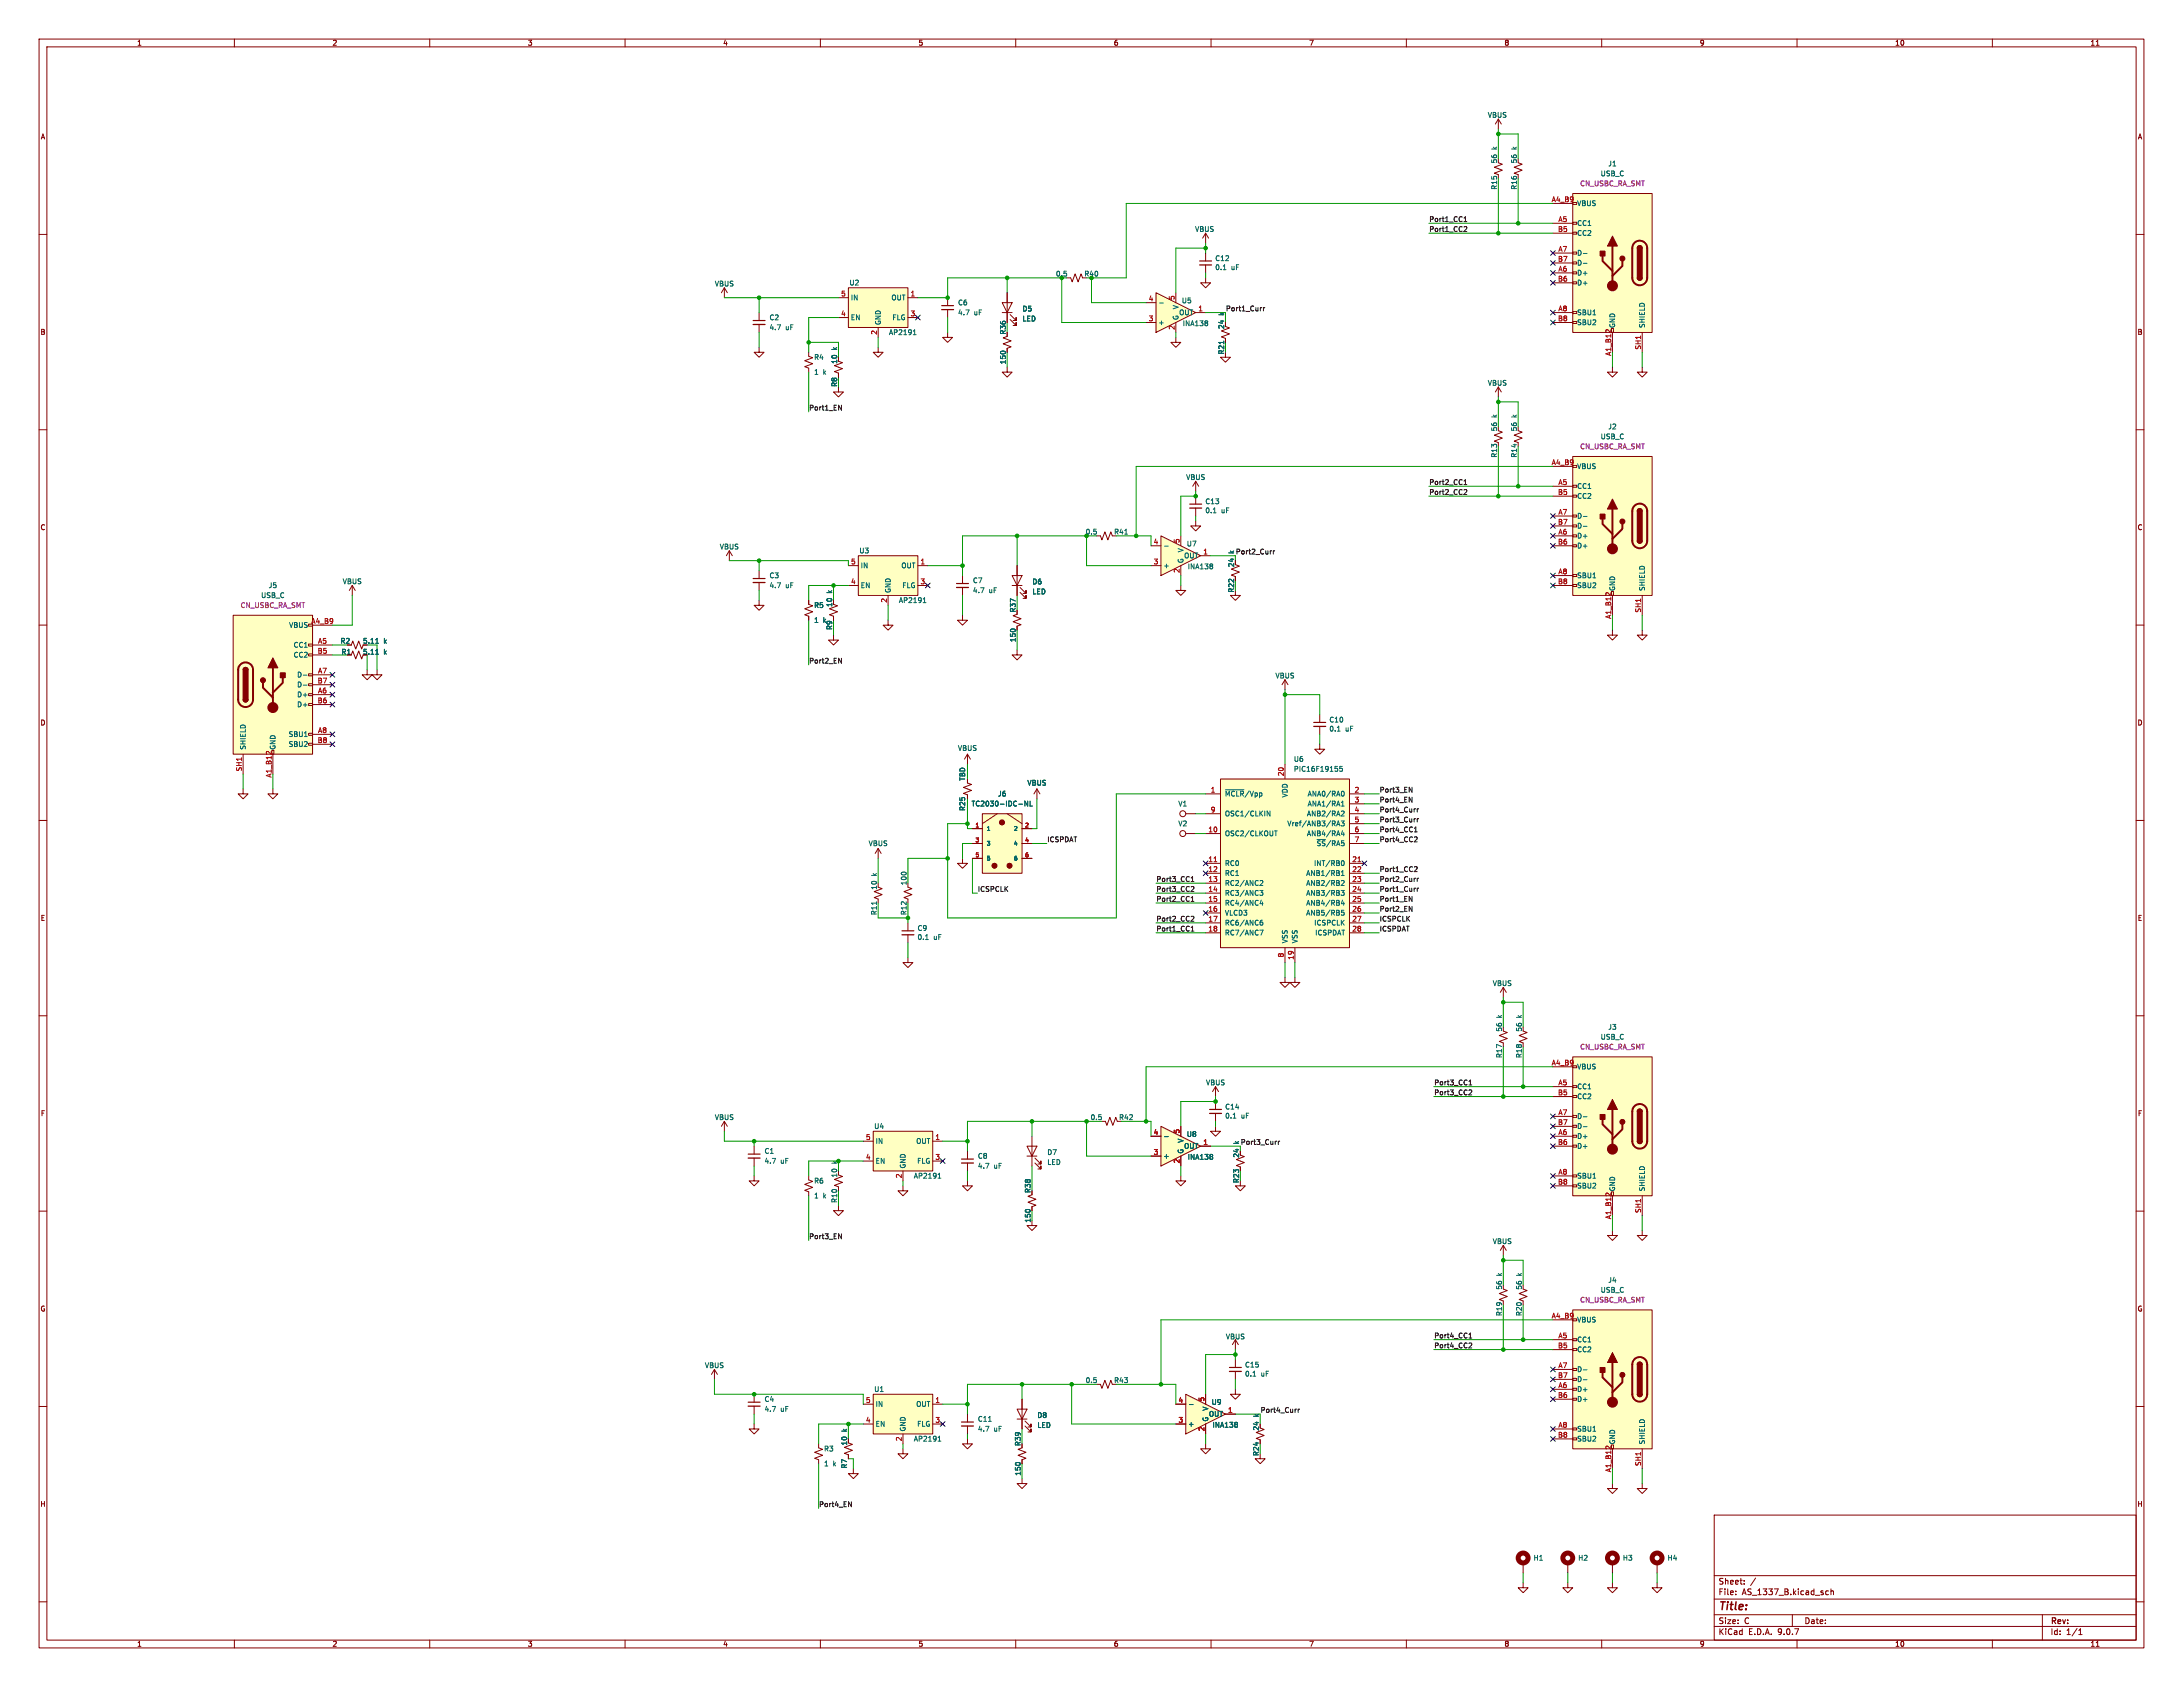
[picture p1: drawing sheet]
<svg xmlns="http://www.w3.org/2000/svg" width="559mm" height="432mm" viewBox="0 0 559 432" stroke-linecap="round" stroke-linejoin="round" font-family="sans-serif">
<defs><g id="words">
<text font-size="2.8" fill="#840000" x="439.8" y="412.7">Title:</text>
<g font-size="2.1" fill="#840000">
<text x="439.8" y="405.8">Sheet:</text>
<text x="439.8" y="408.5">File:</text>
<text x="445.9" y="408.5">AS_1337_B.kicad_sch</text>
<text x="439.8" y="418.7">KiCad</text>
<text x="439.8" y="415.9">Size:</text>
<text x="446.5" y="415.9">C</text>
<text x="447.5" y="418.7">E.D.A.</text>
<text x="455.1" y="418.7">9.0.7</text>
<text x="461.8" y="415.9">Date:</text>
<text x="524.8" y="416.1">Rev:</text>
<text x="524.8" y="418.7">Id:</text>
<text x="528.9" y="418.7">1/1</text>
</g>
<g font-size="1.8" fill="#840000">
<text x="35" y="11.9">1</text>
<text x="85" y="11.9">2</text>
<text x="135" y="11.9">3</text>
<text x="185" y="11.9">4</text>
<text x="235" y="11.9">5</text>
<text x="285" y="11.9">6</text>
<text x="335" y="11.9">7</text>
<text x="385" y="11.9">8</text>
<text x="435" y="11.9">9</text>
<text x="485" y="11.9">10</text>
<text x="535" y="11.9">11</text>
<text x="10.3" y="35.9">A</text>
<text x="547.1" y="35.9">A</text>
<text x="10.3" y="85.9">B</text>
<text x="257.7" y="85.8" transform="rotate(-90 257.7 85.8)">R36</text>
<text x="313.5" y="84.4" transform="rotate(-90 313.5 84.4)">24</text>
<text x="547.1" y="85.9">B</text>
<text x="214.5" y="93.2" transform="rotate(-90 214.5 93.2)">10</text>
<text x="10.3" y="135.9">C</text>
<text x="547.1" y="135.9">C</text>
<text x="316.1" y="145.3" transform="rotate(-90 316.1 145.3)">24</text>
<text x="213.2" y="155.5" transform="rotate(-90 213.2 155.5)">10</text>
<text x="260.2" y="156.9" transform="rotate(-90 260.2 156.9)">R37</text>
<text x="92.8" y="164.9">5.11</text>
<text x="92.8" y="167.7">5.11</text>
<text x="10.3" y="185.9">D</text>
<text x="547.1" y="185.9">D</text>
<text x="247.2" y="200" transform="rotate(-90 247.2 200)">TBD</text>
<text x="10.3" y="235.9">E</text>
<text x="547.1" y="235.9">E</text>
<text x="10.3" y="285.9">F</text>
<text x="547.1" y="285.9">F</text>
<text x="317.3" y="296.4" transform="rotate(-90 317.3 296.4)">24</text>
<text x="264" y="305.5" transform="rotate(-90 264 305.5)">R38</text>
<text x="10.3" y="335.9">G</text>
<text x="547.1" y="335.9">G</text>
<text x="217" y="370.1" transform="rotate(-90 217 370.1)">10</text>
<text x="261.5" y="370.2" transform="rotate(-90 261.5 370.2)">R39</text>
<text x="322.4" y="366.3" transform="rotate(-90 322.4 366.3)">24</text>
<text x="10.2" y="385.9">H</text>
<text x="547" y="385.9">H</text>
<text x="35" y="421.7">1</text>
<text x="85" y="421.7">2</text>
<text x="135" y="421.7">3</text>
<text x="185" y="421.7">4</text>
<text x="235" y="421.7">5</text>
<text x="285" y="421.7">6</text>
<text x="335" y="421.7">7</text>
<text x="385" y="421.7">8</text>
<text x="435" y="421.7">9</text>
<text x="485" y="421.7">10</text>
<text x="535" y="421.7">11</text>
</g>
<g font-size="1.8" fill="#006464">
<text x="380.7" y="30.3">VBUS</text>
<text x="383.4" y="41.9" transform="rotate(-90 383.4 41.9)">56</text>
<text x="383.4" y="38.3" transform="rotate(-90 383.4 38.3)">k</text>
<text x="388.5" y="41.9" transform="rotate(-90 388.5 41.9)">56</text>
<text x="388.5" y="38.3" transform="rotate(-90 388.5 38.3)">k</text>
<text x="409.6" y="45.3">USB_C</text>
<text x="411.6" y="42.8">J1</text>
<text x="383.4" y="48.7" transform="rotate(-90 383.4 48.7)">R15</text>
<text x="388.5" y="48.7" transform="rotate(-90 388.5 48.7)">R16</text>
<text x="403.6" y="52.9">VBUS</text>
<text x="305.8" y="59.5">VBUS</text>
<text x="403.6" y="58">CC1</text>
<text x="403.6" y="60.6">CC2</text>
<text x="403.6" y="65.6">D-</text>
<text x="311" y="67">C12</text>
<text x="311" y="69.3">0.1</text>
<text x="315.2" y="69.3">uF</text>
<text x="403.6" y="68.2">D-</text>
<text x="403.6" y="70.7">D+</text>
<text x="182.9" y="73.5">VBUS</text>
<text x="217.3" y="73.3">U2</text>
<text x="217.7" y="77.1">IN</text>
<text x="228.1" y="77.1">OUT</text>
<text x="302.4" y="77.8">U5</text>
<text x="403.6" y="73.3">D+</text>
<text x="196.9" y="82.1">C2</text>
<text x="217.7" y="82.1">EN</text>
<text x="225.7" y="83.3" transform="rotate(-90 225.7 83.3)">GND</text>
<text x="228.3" y="82.1">FLG</text>
<text x="245.1" y="78.3">C6</text>
<text x="245.1" y="80.9">4.7</text>
<text x="249.3" y="80.9">uF</text>
<text x="261.6" y="79.9">D5</text>
<text x="261.6" y="82.5">LED</text>
<text x="296.4" y="83.4">+</text>
<text x="301.7" y="80.9">OUT</text>
<text x="301.9" y="82" transform="rotate(-90 301.9 82)">G</text>
<text x="301.9" y="79.3" transform="rotate(-90 301.9 79.3)">V</text>
<text x="302.6" y="83.7">INA138</text>
<text x="313.5" y="80.8" transform="rotate(-90 313.5 80.8)">k</text>
<text x="403.6" y="80.9">SBU1</text>
<text x="403.6" y="83.4">SBU2</text>
<text x="196.9" y="84.7">4.7</text>
<text x="201.1" y="84.7">uF</text>
<text x="214.5" y="89.7" transform="rotate(-90 214.5 89.7)">k</text>
<text x="227.4" y="86">AP2191</text>
<text x="413.6" y="84.1" transform="rotate(-90 413.6 84.1)">GND</text>
<text x="421.2" y="84.1" transform="rotate(-90 421.2 84.1)">SHIELD</text>
<text x="208.3" y="92.3">R4</text>
<text x="257.7" y="93.4" transform="rotate(-90 257.7 93.4)">150</text>
<text x="313.5" y="90.8" transform="rotate(-90 313.5 90.8)">R21</text>
<text x="208.3" y="96.1">1</text>
<text x="210.7" y="96.1">k</text>
<text x="214.5" y="99.1" transform="rotate(-90 214.5 99.1)">R8</text>
<text x="380.7" y="98.9">VBUS</text>
<text x="383.4" y="106.9" transform="rotate(-90 383.4 106.9)">k</text>
<text x="388.5" y="106.9" transform="rotate(-90 388.5 106.9)">k</text>
<text x="383.4" y="110.5" transform="rotate(-90 383.4 110.5)">56</text>
<text x="388.5" y="110.5" transform="rotate(-90 388.5 110.5)">56</text>
<text x="409.6" y="112.6">USB_C</text>
<text x="411.6" y="110.1">J2</text>
<text x="383.4" y="117.3" transform="rotate(-90 383.4 117.3)">R13</text>
<text x="388.5" y="117.3" transform="rotate(-90 388.5 117.3)">R14</text>
<text x="303.5" y="123">VBUS</text>
<text x="403.6" y="120.2">VBUS</text>
<text x="403.6" y="125.3">CC1</text>
<text x="308.4" y="129.2">C13</text>
<text x="308.4" y="131.5">0.1</text>
<text x="312.6" y="131.5">uF</text>
<text x="403.6" y="127.9">CC2</text>
<text x="285.1" y="137">R41</text>
<text x="403.6" y="132.9">D-</text>
<text x="403.6" y="135.5">D-</text>
<text x="184.1" y="140.8">VBUS</text>
<text x="219.9" y="141.8">U3</text>
<text x="303" y="143.1">OUT</text>
<text x="303.1" y="141.5" transform="rotate(-90 303.1 141.5)">V</text>
<text x="303.7" y="140.1">U7</text>
<text x="316.1" y="141.7" transform="rotate(-90 316.1 141.7)">k</text>
<text x="403.6" y="138">D+</text>
<text x="403.6" y="140.6">D+</text>
<text x="87.6" y="149.7">VBUS</text>
<text x="196.9" y="148.2">C3</text>
<text x="220.2" y="145.6">IN</text>
<text x="230.6" y="145.6">OUT</text>
<text x="248.9" y="149.5">C7</text>
<text x="264.2" y="149.8">D6</text>
<text x="297.7" y="145.6">+</text>
<text x="303.1" y="144.3" transform="rotate(-90 303.1 144.3)">G</text>
<text x="303.9" y="145.9">INA138</text>
<text x="403.6" y="148.2">SBU1</text>
<text x="66.7" y="153.3">USB_C</text>
<text x="68.7" y="150.7">J5</text>
<text x="196.9" y="150.7">4.7</text>
<text x="201.1" y="150.7">uF</text>
<text x="208.3" y="155.8">R5</text>
<text x="213.2" y="151.9" transform="rotate(-90 213.2 151.9)">k</text>
<text x="220.2" y="150.7">EN</text>
<text x="228.2" y="151.9" transform="rotate(-90 228.2 151.9)">GND</text>
<text x="230" y="154.5">AP2191</text>
<text x="230.9" y="150.7">FLG</text>
<text x="248.9" y="152">4.7</text>
<text x="253.1" y="152">uF</text>
<text x="264.2" y="152.3">LED</text>
<text x="316.1" y="151.8" transform="rotate(-90 316.1 151.8)">R22</text>
<text x="403.6" y="150.7">SBU2</text>
<text x="413.6" y="151.4" transform="rotate(-90 413.6 151.4)">GND</text>
<text x="421.2" y="151.4" transform="rotate(-90 421.2 151.4)">SHIELD</text>
<text x="73.9" y="160.9">VBUS</text>
<text x="208.3" y="159.6">1</text>
<text x="210.7" y="159.6">k</text>
<text x="213.2" y="161.4" transform="rotate(-90 213.2 161.4)">R9</text>
<text x="75" y="166">CC1</text>
<text x="87.1" y="164.9">R2</text>
<text x="87.3" y="167.7">R1</text>
<text x="98.2" y="164.9">k</text>
<text x="98.2" y="167.7">k</text>
<text x="260.2" y="164.5" transform="rotate(-90 260.2 164.5)">150</text>
<text x="75" y="168.5">CC2</text>
<text x="75.9" y="173.6">D-</text>
<text x="326.4" y="173.8">VBUS</text>
<text x="75.9" y="176.1">D-</text>
<text x="75.9" y="178.7">D+</text>
<text x="75.9" y="181.2">D+</text>
<text x="340.2" y="185.1">C10</text>
<text x="73.8" y="188.8">SBU1</text>
<text x="73.8" y="191.4">SBU2</text>
<text x="340.2" y="187.4">0.1</text>
<text x="344.4" y="187.4">uF</text>
<text x="63.1" y="192" transform="rotate(-90 63.1 192)">SHIELD</text>
<text x="70.7" y="192" transform="rotate(-90 70.7 192)">GND</text>
<text x="245.1" y="192.4">VBUS</text>
<text x="331.1" y="197.7">PIC16F19155</text>
<text x="331.1" y="195.2">U6</text>
<text x="262.9" y="201.3">VBUS</text>
<text x="247.2" y="207.7" transform="rotate(-90 247.2 207.7)">R25</text>
<text x="248.6" y="206.6">TC2030-IDC-NL</text>
<text x="255.3" y="204.1">J6</text>
<text x="301.5" y="206.6">V1</text>
<text x="313.4" y="204.1">~{MCLR}/Vpp</text>
<text x="313.4" y="209.1">OSC1/CLKIN</text>
<text x="329.8" y="204.2" transform="rotate(-90 329.8 204.2)">VDD</text>
<text x="334.4" y="209.1">ANB2/RA2</text>
<text x="334.6" y="204.1">ANA0/RA0</text>
<text x="334.6" y="206.6">ANA1/RA1</text>
<text x="301.5" y="211.7">V2</text>
<text x="313.4" y="214.2">OSC2/CLKOUT</text>
<text x="329.4" y="211.7">Vref/ANB3/RA3</text>
<text x="334.4" y="214.2">ANB4/RA4</text>
<text x="222.2" y="216.8">VBUS</text>
<text x="313.4" y="221.8">RC0</text>
<text x="336.2" y="221.8">INT/RB0</text>
<text x="336.9" y="216.8">~{SS}/RA5</text>
<text x="224.6" y="227.9" transform="rotate(-90 224.6 227.9)">10</text>
<text x="224.6" y="224.3" transform="rotate(-90 224.6 224.3)">k</text>
<text x="232.3" y="226.7" transform="rotate(-90 232.3 226.7)">100</text>
<text x="313.4" y="224.4">RC1</text>
<text x="313.4" y="226.9">RC2/ANC2</text>
<text x="334.2" y="224.4">ANB1/RB1</text>
<text x="334.2" y="226.9">ANB2/RB2</text>
<text x="313.4" y="229.5">RC3/ANC3</text>
<text x="313.4" y="232">RC4/ANC4</text>
<text x="334.2" y="229.5">ANB3/RB3</text>
<text x="334.2" y="232">ANB4/RB4</text>
<text x="224.6" y="234.4" transform="rotate(-90 224.6 234.4)">R11</text>
<text x="232.3" y="234.4" transform="rotate(-90 232.3 234.4)">R12</text>
<text x="234.8" y="238.5">C9</text>
<text x="313.4" y="234.5">VLCD3</text>
<text x="313.4" y="237.1">RC6/ANC6</text>
<text x="313.4" y="239.6">RC7/ANC7</text>
<text x="334.2" y="234.5">ANB5/RB5</text>
<text x="336.3" y="237.1">ICSPCLK</text>
<text x="336.5" y="239.6">ICSPDAT</text>
<text x="234.8" y="240.8">0.1</text>
<text x="239" y="240.8">uF</text>
<text x="329.8" y="241.6" transform="rotate(-90 329.8 241.6)">VSS</text>
<text x="332.3" y="241.6" transform="rotate(-90 332.3 241.6)">VSS</text>
<text x="382" y="252.6">VBUS</text>
<text x="384.7" y="260.6" transform="rotate(-90 384.7 260.6)">k</text>
<text x="389.7" y="260.6" transform="rotate(-90 389.7 260.6)">k</text>
<text x="411.6" y="263.8">J3</text>
<text x="384.7" y="264.2" transform="rotate(-90 384.7 264.2)">56</text>
<text x="389.7" y="264.2" transform="rotate(-90 389.7 264.2)">56</text>
<text x="409.6" y="266.3">USB_C</text>
<text x="384.7" y="270.9" transform="rotate(-90 384.7 270.9)">R17</text>
<text x="389.7" y="270.9" transform="rotate(-90 389.7 270.9)">R18</text>
<text x="403.6" y="273.9">VBUS</text>
<text x="308.6" y="278">VBUS</text>
<text x="403.6" y="279">CC1</text>
<text x="403.6" y="281.5">CC2</text>
<text x="182.9" y="286.9">VBUS</text>
<text x="279.1" y="286.9">0.5</text>
<text x="286.3" y="286.9">R42</text>
<text x="313.5" y="284.2">C14</text>
<text x="313.5" y="286.5">0.1</text>
<text x="317.7" y="286.5">uF</text>
<text x="403.6" y="286.6">D-</text>
<text x="223.7" y="289.2">U4</text>
<text x="224" y="293">IN</text>
<text x="234.4" y="293">OUT</text>
<text x="303.1" y="292.6" transform="rotate(-90 303.1 292.6)">V</text>
<text x="303.7" y="291.2">U8</text>
<text x="317.3" y="292.9" transform="rotate(-90 317.3 292.9)">k</text>
<text x="403.6" y="289.2">D-</text>
<text x="403.6" y="291.7">D+</text>
<text x="195.6" y="295.5">C1</text>
<text x="195.6" y="298">4.7</text>
<text x="199.8" y="298">uF</text>
<text x="224" y="298">EN</text>
<text x="232" y="299.2" transform="rotate(-90 232 299.2)">GND</text>
<text x="234.7" y="298">FLG</text>
<text x="250.2" y="296.8">C8</text>
<text x="250.2" y="299.3">4.7</text>
<text x="254.4" y="299.3">uF</text>
<text x="268" y="295.8">D7</text>
<text x="268" y="298.4">LED</text>
<text x="297.7" y="296.8">+</text>
<text x="303" y="294.2">OUT</text>
<text x="303.1" y="295.4" transform="rotate(-90 303.1 295.4)">G</text>
<text x="303.9" y="297">INA138</text>
<text x="403.6" y="294.2">D+</text>
<text x="208.3" y="303.1">R6</text>
<text x="214.5" y="301.5" transform="rotate(-90 214.5 301.5)">10</text>
<text x="233.8" y="301.9">AP2191</text>
<text x="317.3" y="302.9" transform="rotate(-90 317.3 302.9)">R23</text>
<text x="403.6" y="301.9">SBU1</text>
<text x="403.6" y="304.4">SBU2</text>
<text x="413.6" y="305.1" transform="rotate(-90 413.6 305.1)">GND</text>
<text x="421.2" y="305.1" transform="rotate(-90 421.2 305.1)">SHIELD</text>
<text x="208.3" y="306.9">1</text>
<text x="210.7" y="306.9">k</text>
<text x="214.5" y="308" transform="rotate(-90 214.5 308)">R10</text>
<text x="264" y="313.1" transform="rotate(-90 264 313.1)">150</text>
<text x="382" y="318.6">VBUS</text>
<text x="384.7" y="326.6" transform="rotate(-90 384.7 326.6)">k</text>
<text x="389.7" y="326.6" transform="rotate(-90 389.7 326.6)">k</text>
<text x="411.6" y="328.5">J4</text>
<text x="384.7" y="330.2" transform="rotate(-90 384.7 330.2)">56</text>
<text x="389.7" y="330.2" transform="rotate(-90 389.7 330.2)">56</text>
<text x="409.6" y="331.1">USB_C</text>
<text x="384.7" y="337" transform="rotate(-90 384.7 337)">R19</text>
<text x="389.7" y="337" transform="rotate(-90 389.7 337)">R20</text>
<text x="403.6" y="338.7">VBUS</text>
<text x="313.7" y="343">VBUS</text>
<text x="403.6" y="343.8">CC1</text>
<text x="403.6" y="346.3">CC2</text>
<text x="180.3" y="350.4">VBUS</text>
<text x="318.6" y="350.2">C15</text>
<text x="318.6" y="352.5">0.1</text>
<text x="322.8" y="352.5">uF</text>
<text x="403.6" y="351.4">D-</text>
<text x="403.6" y="353.9">D-</text>
<text x="195.6" y="359">C4</text>
<text x="223.7" y="356.5">U1</text>
<text x="277.8" y="354.2">0.5</text>
<text x="285.1" y="354.2">R43</text>
<text x="310" y="359.8">U9</text>
<text x="403.6" y="356.5">D+</text>
<text x="403.6" y="359">D+</text>
<text x="195.6" y="361.5">4.7</text>
<text x="199.8" y="361.5">uF</text>
<text x="224" y="360.3">IN</text>
<text x="224" y="365.4">EN</text>
<text x="234.4" y="360.3">OUT</text>
<text x="234.7" y="365.4">FLG</text>
<text x="250.2" y="364.1">C11</text>
<text x="265.4" y="363.1">D8</text>
<text x="265.4" y="365.7">LED</text>
<text x="304" y="365.4">+</text>
<text x="309.4" y="362.8">OUT</text>
<text x="309.5" y="364" transform="rotate(-90 309.5 364)">G</text>
<text x="309.5" y="361.2" transform="rotate(-90 309.5 361.2)">V</text>
<text x="310.3" y="365.6">INA138</text>
<text x="322.4" y="362.7" transform="rotate(-90 322.4 362.7)">k</text>
<text x="210.8" y="371.7">R3</text>
<text x="217" y="366.5" transform="rotate(-90 217 366.5)">k</text>
<text x="232" y="366.5" transform="rotate(-90 232 366.5)">GND</text>
<text x="233.8" y="369.2">AP2191</text>
<text x="250.2" y="366.6">4.7</text>
<text x="254.4" y="366.6">uF</text>
<text x="403.6" y="366.6">SBU1</text>
<text x="403.6" y="369.2">SBU2</text>
<text x="413.6" y="369.8" transform="rotate(-90 413.6 369.8)">GND</text>
<text x="421.2" y="369.8" transform="rotate(-90 421.2 369.8)">SHIELD</text>
<text x="210.8" y="375.5">1</text>
<text x="213.2" y="375.5">k</text>
<text x="217" y="376" transform="rotate(-90 217 376)">R7</text>
<text x="261.5" y="377.8" transform="rotate(-90 261.5 377.8)">150</text>
<text x="322.4" y="372.8" transform="rotate(-90 322.4 372.8)">R24</text>
<text x="392.4" y="399.6">H1</text>
<text x="403.9" y="399.6">H2</text>
<text x="415.3" y="399.6">H3</text>
<text x="426.7" y="399.6">H4</text>
</g>
<g font-size="1.8" fill="#840084">
<text x="404.4" y="47.9">CN_USBC_RA_SMT</text>
<text x="404.4" y="115.2">CN_USBC_RA_SMT</text>
<text x="61.5" y="155.8">CN_USBC_RA_SMT</text>
<text x="404.4" y="268.8">CN_USBC_RA_SMT</text>
<text x="404.4" y="333.6">CN_USBC_RA_SMT</text>
</g>
<g font-size="1.8" fill="#a90000">
<text x="397.1" y="51.8">A4_B9</text>
<text x="398.7" y="59.4">B5</text>
<text x="398.8" y="56.9">A5</text>
<text x="398.8" y="64.5">A7</text>
<text x="398.7" y="67.1">B7</text>
<text x="398.8" y="69.6">A6</text>
<text x="215.2" y="75.9">5</text>
<text x="233" y="75.9">1</text>
<text x="293.9" y="77.2">4</text>
<text x="300.7" y="76.9" transform="rotate(-90 300.7 76.9)">5</text>
<text x="398.7" y="72.1">B6</text>
<text x="215.2" y="81">4</text>
<text x="233" y="81">3</text>
<text x="293.9" y="82.3">3</text>
<text x="306.6" y="79.8">1</text>
<text x="398.7" y="82.3">B8</text>
<text x="398.8" y="79.8">A8</text>
<text x="224.5" y="85.8" transform="rotate(-90 224.5 85.8)">2</text>
<text x="300.7" y="84.5" transform="rotate(-90 300.7 84.5)">2</text>
<text x="420.1" y="89.6" transform="rotate(-90 420.1 89.6)">SH1</text>
<text x="412.5" y="91.2" transform="rotate(-90 412.5 91.2)">A1_B12</text>
<text x="397.1" y="119.1">A4_B9</text>
<text x="398.8" y="124.2">A5</text>
<text x="398.7" y="126.7">B5</text>
<text x="398.8" y="131.8">A7</text>
<text x="398.7" y="134.4">B7</text>
<text x="398.8" y="136.9">A6</text>
<text x="295.2" y="139.4">4</text>
<text x="302" y="139.1" transform="rotate(-90 302 139.1)">5</text>
<text x="307.9" y="142">1</text>
<text x="398.7" y="139.4">B6</text>
<text x="217.7" y="144.5">5</text>
<text x="217.7" y="149.6">4</text>
<text x="235.5" y="144.5">1</text>
<text x="235.5" y="149.6">3</text>
<text x="295.2" y="144.5">3</text>
<text x="302" y="146.8" transform="rotate(-90 302 146.8)">2</text>
<text x="398.7" y="149.6">B8</text>
<text x="398.8" y="147.1">A8</text>
<text x="227.1" y="154.4" transform="rotate(-90 227.1 154.4)">2</text>
<text x="79.6" y="159.8">A4_B9</text>
<text x="412.5" y="158.5" transform="rotate(-90 412.5 158.5)">A1_B12</text>
<text x="420.1" y="156.9" transform="rotate(-90 420.1 156.9)">SH1</text>
<text x="81.2" y="167.4">B5</text>
<text x="81.3" y="164.8">A5</text>
<text x="81.3" y="172.5">A7</text>
<text x="81.2" y="175">B7</text>
<text x="81.3" y="177.5">A6</text>
<text x="81.2" y="180.1">B6</text>
<text x="81.2" y="190.2">B8</text>
<text x="81.3" y="187.7">A8</text>
<text x="62" y="197.6" transform="rotate(-90 62 197.6)">SH1</text>
<text x="69.6" y="199.2" transform="rotate(-90 69.6 199.2)">A1_B12</text>
<text x="309.8" y="202.9">1</text>
<text x="328.7" y="198.8" transform="rotate(-90 328.7 198.8)">20</text>
<text x="346.6" y="202.9">2</text>
<text x="309.8" y="208">9</text>
<text x="346.6" y="205.5">3</text>
<text x="346.6" y="208">4</text>
<text x="309.2" y="213.1">10</text>
<text x="346.6" y="210.6">5</text>
<text x="346.6" y="213.1">6</text>
<text x="346.6" y="215.6">7</text>
<text x="309.2" y="220.7">11</text>
<text x="346" y="220.7">21</text>
<text x="309.2" y="223.3">12</text>
<text x="309.2" y="225.8">13</text>
<text x="346" y="223.3">22</text>
<text x="346" y="225.8">23</text>
<text x="309.2" y="228.3">14</text>
<text x="309.2" y="230.9">15</text>
<text x="309.2" y="233.4">16</text>
<text x="346" y="228.3">24</text>
<text x="346" y="230.9">25</text>
<text x="346" y="233.4">26</text>
<text x="309.2" y="236">17</text>
<text x="309.2" y="238.5">18</text>
<text x="346" y="236">27</text>
<text x="346" y="238.5">28</text>
<text x="328.7" y="245.2" transform="rotate(-90 328.7 245.2)">8</text>
<text x="331.2" y="245.8" transform="rotate(-90 331.2 245.8)">19</text>
<text x="397.1" y="272.8">A4_B9</text>
<text x="398.7" y="280.4">B5</text>
<text x="398.8" y="277.9">A5</text>
<text x="398.8" y="285.5">A7</text>
<text x="221.5" y="291.8">5</text>
<text x="239.3" y="291.8">1</text>
<text x="295.2" y="290.6">4</text>
<text x="302" y="290.3" transform="rotate(-90 302 290.3)">5</text>
<text x="307.9" y="293.1">1</text>
<text x="398.7" y="288">B7</text>
<text x="398.7" y="293.1">B6</text>
<text x="398.8" y="290.6">A6</text>
<text x="221.5" y="296.9">4</text>
<text x="239.3" y="296.9">3</text>
<text x="295.2" y="295.7">3</text>
<text x="302" y="297.9" transform="rotate(-90 302 297.9)">2</text>
<text x="230.9" y="301.7" transform="rotate(-90 230.9 301.7)">2</text>
<text x="398.7" y="303.3">B8</text>
<text x="398.8" y="300.7">A8</text>
<text x="420.1" y="310.6" transform="rotate(-90 420.1 310.6)">SH1</text>
<text x="412.5" y="312.2" transform="rotate(-90 412.5 312.2)">A1_B12</text>
<text x="397.1" y="337.6">A4_B9</text>
<text x="398.7" y="345.2">B5</text>
<text x="398.8" y="342.6">A5</text>
<text x="398.7" y="352.8">B7</text>
<text x="398.8" y="350.3">A7</text>
<text x="221.5" y="359.2">5</text>
<text x="239.3" y="359.2">1</text>
<text x="301.6" y="359.2">4</text>
<text x="308.4" y="358.8" transform="rotate(-90 308.4 358.8)">5</text>
<text x="398.7" y="357.9">B6</text>
<text x="398.8" y="355.3">A6</text>
<text x="221.5" y="364.2">4</text>
<text x="239.3" y="364.2">3</text>
<text x="301.6" y="364.2">3</text>
<text x="314.3" y="361.7">1</text>
<text x="398.8" y="365.5">A8</text>
<text x="230.9" y="369" transform="rotate(-90 230.9 369)">2</text>
<text x="308.4" y="366.5" transform="rotate(-90 308.4 366.5)">2</text>
<text x="398.7" y="368">B8</text>
<text x="412.5" y="377" transform="rotate(-90 412.5 377)">A1_B12</text>
<text x="420.1" y="375.4" transform="rotate(-90 420.1 375.4)">SH1</text>
</g>
<g font-size="1.8" fill="#0f0f0f">
<text x="365.8" y="59.4">Port1_CC2</text>
<text x="365.8" y="56.9">Port1_CC1</text>
<text x="313.7" y="79.7">Port1_Curr</text>
<text x="207" y="105.1">Port1_EN</text>
<text x="365.8" y="124.2">Port2_CC1</text>
<text x="365.8" y="126.7">Port2_CC2</text>
<text x="316.2" y="142">Port2_Curr</text>
<text x="207" y="169.9">Port2_EN</text>
<text x="353.1" y="202.9">Port3_EN</text>
<text x="353.1" y="205.5">Port4_EN</text>
<text x="353.1" y="208">Port4_Curr</text>
<text x="268" y="215.6">ICSPDAT</text>
<text x="353.1" y="215.6">Port4_CC2</text>
<text x="353.1" y="213.1">Port4_CC1</text>
<text x="353.1" y="210.6">Port3_Curr</text>
<text x="295.9" y="225.8">Port3_CC1</text>
<text x="353.1" y="225.8">Port2_Curr</text>
<text x="353.1" y="223.3">Port1_CC2</text>
<text x="250.2" y="228.3">ICSPCLK</text>
<text x="295.9" y="228.3">Port3_CC2</text>
<text x="295.9" y="230.9">Port2_CC1</text>
<text x="353.1" y="230.9">Port1_EN</text>
<text x="353.1" y="233.4">Port2_EN</text>
<text x="353.1" y="228.3">Port1_Curr</text>
<text x="295.9" y="238.5">Port1_CC1</text>
<text x="295.9" y="236">Port2_CC2</text>
<text x="353.1" y="238.5">ICSPDAT</text>
<text x="353.1" y="236">ICSPCLK</text>
<text x="367" y="277.9">Port3_CC1</text>
<text x="367" y="280.4">Port3_CC2</text>
<text x="317.5" y="293.1">Port3_Curr</text>
<text x="207" y="317.2">Port3_EN</text>
<text x="367" y="345.2">Port4_CC2</text>
<text x="367" y="342.6">Port4_CC1</text>
<text x="322.6" y="361.7">Port4_Curr</text>
<text x="209.5" y="385.8">Port4_EN</text>
</g>
<g font-size="1.8" fill="#009600">
<text x="270.2" y="71">0.5</text>
<text x="277.5" y="71">R40</text>
<text x="277.8" y="137">0.5</text>
<text x="214.5" y="297.9" transform="rotate(-90 214.5 297.9)">k</text>
</g>
<g font-size="1.4" fill="#a90000">
<text x="249.6" y="211.8">1</text>
<text x="249.6" y="215.6">3</text>
<text x="262.3" y="211.8">2</text>
<text x="262.3" y="215.6">4</text>
<text x="249.6" y="219.5">5</text>
<text x="262.3" y="219.5">6</text>
</g>
<g font-size="1.4" fill="#006464">
<text x="252.5" y="212.8">1</text>
<text x="259.4" y="212.8">2</text>
<text x="252.5" y="216.6">3</text>
<text x="252.5" y="220.4">5</text>
<text x="259.4" y="216.6">4</text>
<text x="259.4" y="220.4">6</text>
</g>
</g></defs>
<g fill="none" stroke="#840000" stroke-width=".26">
<path d="M10 10h538.8v411.8h-538.8zM12 12h534.8v407.8h-534.8zM60 10v2M110 10v2M160 10v2M210 10v2M260 10v2M310 10v2M360 10v2M410 10v2M460 10v2M510 10v2"/>
<path d="M536.6 11.6h.7M10 60h2M242.6 76.2v2M242.6 79.2v2.1M546.8 60h2M10 110h2M546.8 110h2M302.3 149.9v1.2h1.2l-1.2 1.3-1.3-1.3h1.3M10 160h2M546.8 160h2M337.8 190.5v1.3h1.3l-1.3 1.2-1.3-1.2h1.3M337.8 182.9v2"/>
<path d="M337.8 185.9v2.1M10 210h2M546.8 210h2M232.4 236.2v2.1M232.4 239.3v2M10 260h2M546.8 260h2M10 310h2M207 301v1l1 .4-2 .7 2 .8-2 .8 1 .4v1M546.8 310h2M10 360h2M261.6 378.5v1.2h1.3l-1.3 1.3-1.3-1.3h1.3"/>
<path d="M546.8 360h2M438.8 387.8h108v32h-108zM10 410h2M60 419.8v2M110 419.8v2M160 419.8v2M210 419.8v2M260 419.8v2M310 419.8v2M360 419.8v2M410 419.8v2M438.8 416.3h108"/>
<path d="M438.8 413.3h108M438.8 409.3h108M438.8 403.3h108M444.3 408v.2M444.3 407.3v.1M446.5 405.3v.2M446.5 404.6v.1M449.4 403.9l-1.3 1.9M458.8 413.3v3M460 419.8v2M467.5 408.1h.5M467.5 407.3h.5"/>
<path d="M468.7 407.3h.6v.9M468.7 406.7v1.5M510 419.8v2M522.8 413.3v6.5M532.1 418.4h.9M532.1 417.3l.4-.4v1.5M546.8 410h2M536.6 421.4h.7"/>
</g>
<path d="M241 78.2h3.1M336.3 184.9h3M230.9 238.3h3" fill="none" stroke="#840000" stroke-width=".3"/>
<path d="M241 79.2h3.1M336.3 185.9h3M230.9 239.3h3" fill="none" stroke="#840000" stroke-width=".33"/>
<path d="M342.3 187.1h.7M236.9 240.5h.7" fill="none" stroke="#006464" stroke-width=".26"/>
<path d="M312.4 199.4h33v43.2h-33z" fill="#ffffc2"/>
<g fill="none" stroke="#840000" stroke-width=".26">
<path d="M224.8 88.9v1.3h1.3l-1.3 1.2-1.3-1.2h1.3M312.4 199.4h33v43.2h-33zM328.9 195.6v3.8M308.6 203.2h3.8M308.6 208.3h3.8M308.6 213.4h3.8M345.4 203.2h3.8M345.4 208.3h3.8M345.4 213.4h3.8M345.4 205.7h3.8M345.4 210.8h3.8M345.4 215.9h3.8"/>
<path d="M308.6 221h3.8M308.6 223.5h3.8M308.6 226.1h3.8M308.6 228.6h3.8M308.6 231.1h3.8M308.6 233.7h3.8M308.6 236.2h3.8M308.6 238.8h3.8M345.4 221h3.8M345.4 223.5h3.8M345.4 226.1h3.8M345.4 228.6h3.8"/>
<path d="M345.4 231.1h3.8M345.4 233.7h3.8M345.4 236.2h3.8M345.4 238.8h3.8M328.9 242.6v3.8M331.5 242.6v3.8M261.6 358.1v7.7M260.3 360.7h2.6l-1.3 2.5zM260.3 363.2h2.6M261.6 370.6l-1 .4 2 .7-2 .8 2 .8-1 .3v1.1M262.4 365l1.5 1.5v-.7v.7h-.8M262.4 363.7l1.5 1.6v-.8v.8h-.8"/>
</g>
<g fill="none" stroke="#006464" stroke-width=".26">
<path d="M343.6 196.2h-.6l-.1 .6 .6-.1 .1 .6h-.7M313.7 202.2h4.7M324.4 207.6l.7 1.3v-1.3M326.2 212.7h.8M326.6 212.7v1.2M342.1 211.4l.5-1.3 .4 1.3M342.3 211h.6M343.3 210.1h.8l-.4 .5 .3 .1v.6h-.7M343.4 206.3h.7M343.4 205.4l.3-.4v1.3M343.4 207.7l.4-.1 .3 .4-.8 .9h.8M343.7 202.5a.68 .68 0 0 1 .4 .6 .68 .68 0 0 1-.4 .7"/>
<path d="M343.7 212.6l-.3 .9h.7M344 213.1v.8M322.5 227.9h.8l-.5 .5 .4 .1 .1 .4-.3 .3h-.3M322.5 238.1h.8l-.5 1.2M322.6 225.4h.4l.3 .3-.8 .9h.8M322.7 236.1l.3-.1 .3 .3-.1 .4h-.5M322.8 230.4l-.3 .9h.8M323.2 230.9v.8M323.2 235.5l-.5 .2M343.3 227.9h.8l-.4 .5 .3 .1v.6h-.7M343.4 225.5l.4-.1 .3 .3-.8 .9h.8M343.4 223.2l.3-.4v1.3"/>
<path d="M343.4 224.1h.7M343.5 220.4l.2-.1a.62 .62 0 0 1 .4 .6 .62 .62 0 0 1-.6 .6M343.7 230.4l-.3 .9h.7M344 230.9v.8M344 233h-.6v.6l.6-.1v.6h-.6"/>
</g>
<path d="M310.8 220.6h.7M347.6 220.6h.7" fill="none" stroke="#a90000" stroke-width=".26"/>
<path d="M217.2 73.7h15.2v10.1h-15.2z" fill="#ffffc2"/>
<g fill="none" stroke="#840000" stroke-width=".26">
<path d="M214.6 76.2h2.6M217.2 73.7h15.2v10.1h-15.2zM232.4 76.2h2.5M256.5 77.5h2.6l-1.3 2.5zM257.8 74.9v7.7M273 71.1h1.1l.3 1 .8-2 .8 2 .7-2 .4 1M214.6 81.3h2.6M224.8 83.8v2.6M232.4 81.3h2.5M242.6 85.1v1.3h1.2l-1.2 1.2-1.3-1.2h1.3M256.5 80h2.6M257.8 86.1l-1 .4 2 .7-2 .8 2 .8-1 .4v1"/>
<path d="M257.8 94v1.3h1.3l-1.3 1.2-1.3-1.2h1.3M258.6 81.8l1.5 1.5v-.7v.7h-.8M258.6 80.5l1.5 1.5v-.7v.7h-.8M316.2 151.1v1.3h1.3l-1.3 1.3-1.2-1.3h1.2M328.9 174l-.7 1.3M328.9 174l.8 1.3M328.9 174v2.5M247.6 193v2.6M247.6 193l-.7 1.3M247.6 193l.8 1.3M246.4 219.7v1.3h1.2l-1.2 1.3-1.3-1.3h1.3M247.6 294.6v2.1"/>
<path d="M247.6 297.7v2M262.9 293.4h2.5l-1.2 2.5zM262.9 295.9h2.5M264.2 290.8v7.7M264.9 297.7l1.5 1.5v-.7v.7h-.7M264.9 296.4l1.5 1.5v-.7v.7h-.7M281.9 287h1.1l.3 1 .8-2 .8 2 .7-2 .4 1M247.6 302.3v1.2h1.3l-1.3 1.3-1.2-1.3h1.2M264.2 305.8l-1.1 .4 2.1 .8-2.1 .7 2.1 .8-1 .4v1M264.2 312.4v1.3h1.2l-1.2 1.3-1.3-1.3h1.3M182.9 350.5l-.8 1.3M182.9 350.5l.7 1.3"/>
<path d="M182.9 350.5v2.6M193 364.5v1.3h1.3l-1.3 1.2-1.2-1.2h1.2M209.5 369.6v1l1.1 .4-2.1 .7 2.1 .8-2.1 .8 1 .3v1.1M217.2 369.3l1 .4-2 .8 2 .7-2 .8 1 .4v1"/>
</g>
<path d="M233.8 85.7h.7M233.9 84.7l.2-.3v1.3" fill="none" stroke="#006464" stroke-width=".26"/>
<path d="M246.1 296.7h3.1" fill="none" stroke="#840000" stroke-width=".3"/>
<path d="M246.1 297.7h3.1" fill="none" stroke="#840000" stroke-width=".33"/>
<path d="M297.2 137.2l10.1 5-10.1 5.1z" fill="#ffffc2"/>
<path d="M294.6 139.7h2.6M297.2 137.2l10.1 5-10.1 5.1zM302.3 137.2v2.5M294.6 144.8h2.6M302.3 144.8v2.5M307.3 142.2h2.6M316.2 144.5l1 .4-2 .8 2 .7-2 .8 1 .4v1M193 356.9v2M193 359.9v2.1M218.4 375.9v1.3h1.3l-1.3 1.3-1.2-1.3h1.2" fill="none" stroke="#840000" stroke-width=".26"/>
<path d="M298.1 139.8h1M310.3 144.4v.4M310.3 144.9v.7" fill="none" stroke="#006464" stroke-width=".26"/>
<path d="M191.5 358.9h3.1" fill="none" stroke="#840000" stroke-width=".3"/>
<path d="M191.5 359.9h3.1" fill="none" stroke="#840000" stroke-width=".33"/>
<path d="M295.9 74.9l10.2 5.1-10.2 5.1z" fill="#ffffc2"/>
<g fill="none" stroke="#840000" stroke-width=".26">
<path d="M293.4 77.5h2.5M295.9 74.9l10.2 5.1-10.2 5.1zM301 74.9v2.6M293.4 82.6h2.5M301 86.4v1.2h1.3l-1.3 1.3-1.3-1.3h1.3M301 82.6v2.5M306.1 80h2.5M313.7 90.2v1.2h1.3l-1.3 1.3-1.3-1.3h1.3M313.7 83.6l1 .3-2 .8 2 .8-2 .7 1 .4v1M306.1 133.4v1.2h1.2l-1.2 1.3-1.3-1.3h1.3M265.4 201.9l-.7 1.3M265.4 201.9l.8 1.3"/>
<path d="M265.4 201.9v2.6M247.6 362v2M247.6 365v2"/>
</g>
<path d="M296.8 77.6h1M309 82.2v.4M309 82.7v.6M313.3 87.3v.7M253 363.8h.7" fill="none" stroke="#006464" stroke-width=".26"/>
<path d="M246.1 364h3.1" fill="none" stroke="#840000" stroke-width=".3"/>
<path d="M246.1 365h3.1" fill="none" stroke="#840000" stroke-width=".33"/>
<path d="M251.5 208.3h10.1v15.2h-10.1z" fill="#ffffc2"/>
<g fill="none" stroke="#840000" stroke-width=".26">
<path d="M308.6 71.1v1.3h1.3l-1.3 1.3-1.3-1.3h1.3M383.5 99.1l-.7 1.2M383.5 99.1l.8 1.2M383.5 99.1v2.5M306.1 123.2v2.5M306.1 127v2M306.1 130v2.1M306.1 123.2l-.8 1.3M306.1 123.2l.7 1.3M412.7 161.3v1.3h1.3l-1.3 1.2-1.2-1.2h1.2M224.8 217.2l-.8 1.2M224.8 217.2l.8 1.2"/>
<path d="M224.8 217.2v2.5M247.6 200.4l1.1 .4-2.1 .7 2.1 .8-2.1 .8 1 .4v1M248.9 212.1h2.6M248.9 215.9h2.6M248.9 219.7h2.6M251.5 208.3h10.1v15.2h-10.1zM255.3 208.3l-3.8 2.5M257.8 208.3l3.8 2.5M261.6 212.1h2.6M261.6 215.9h2.6M261.6 219.7h2.6M231.1 370.8v1.3h1.3l-1.3 1.3-1.2-1.3h1.2"/>
<path d="M247.6 368.3v1.3h1.3l-1.3 1.2-1.2-1.2h1.2"/>
</g>
<g fill="#840000" stroke="#840000" stroke-width=".26">
<circle cx="254.6" cy="221.6" r=".65"/>
<circle cx="256.5" cy="210.5" r=".65"/>
<circle cx="258.4" cy="221.6" r=".65"/>
</g>
<path d="M310.6 131.3h.7M263.1 205v1.3l-.8-1.3v1.3M263.7 205v1.3h.6" fill="none" stroke="#006464" stroke-width=".26"/>
<path d="M304.5 129h3.1" fill="none" stroke="#840000" stroke-width=".3"/>
<path d="M304.5 130h3.1" fill="none" stroke="#840000" stroke-width=".33"/>
<path d="M223.5 356.9h15.3v10.1h-15.3z" fill="#ffffc2"/>
<g fill="none" stroke="#840000" stroke-width=".26">
<path d="M308.6 59.7l-.8 1.3M308.6 59.7l.8 1.3M308.6 59.7v2.5M308.6 64.8v2M308.6 67.8v2.1M214.6 92.5l1 .3-2 .8 2 .8-2 .7 1 .4v1M383.5 110.2l1.1 .4-2.1 .8 2.1 .7-2.1 .8 1 .4v1M280.7 137.2h1l.4 1 .7-2.1 .8 2.1 .8-2.1 .3 1.1M224.8 227.1l1 .4-2 .7 2 .8-2 .7 1 .4v1M328.9 250.2v1.3h1.3l-1.3 1.2-1.2-1.2h1.2M384.8 252.7v2.6M384.8 252.7l-.8 1.3"/>
<path d="M384.8 252.7l.8 1.3M384.8 329.9l1 .4-2 .8 2 .8-2 .7 1 .4v1M221 359.4h2.5M223.5 356.9h15.3v10.1h-15.3zM238.8 359.4h2.5M221 364.5h2.5M231.1 367v2.6M238.8 364.5h2.5"/>
</g>
<path d="M313.1 69h.7M287.9 136.7h.7M224.4 230.8v.7M240.1 368.9h.7M240.2 367.9l.3-.3v1.3" fill="none" stroke="#006464" stroke-width=".26"/>
<path d="M307.1 66.8h3" fill="none" stroke="#840000" stroke-width=".3"/>
<path d="M307.1 67.8h3" fill="none" stroke="#840000" stroke-width=".33"/>
<path d="M402.6 49.5h20.3v35.6h-20.3z" fill="#ffffc2"/>
<g fill="none" stroke="#840000" stroke-width=".26">
<path d="M383.5 30.5l-.7 1.3M383.5 30.5l.8 1.3M383.5 30.5v2.5M383.5 41.7l1.1 .3-2.1 .8 2.1 .8-2.1 .7 1 .4v1M388.6 41.7l1 .3-2 .8 2 .8-2 .7 1 .4v1M397.5 52.1h5.1M397.5 57.2h5.1M397.5 59.7h5.1M402.6 51.8h1v.5h-1zM402.6 56.9h1v.5h-1zM402.6 59.4h1v.5h-1zM402.6 49.5h20.3v35.6h-20.3z"/>
<path d="M397.5 64.8h5.1M397.5 67.3h5.1M397.5 69.9h5.1M397.5 72.4h5.1M402.6 64.5h1v.5h-1zM402.6 67.1h1v.5h-1zM402.6 69.6h1v.5h-1zM402.6 72.1h1v.5h-1zM402.6 79.8h1v.5h-1zM419.1 63.5l.2-.4 .4-.2 .5 .2 .2 .4M419.1 71.1l.2 .5 .4 .2 .5-.2 .2-.5M207 90.2v1l1 .4-2 .7 2 .8-2 .8 1 .3v1.1"/>
<path d="M214.6 99.1v1.2h1.3l-1.3 1.3-1.2-1.3h1.2M397.5 80h5.1M397.5 82.6h5.1M402.6 82.3h1v.5h-1zM412.5 84.1h.5v1h-.5zM412.7 85.1v5.1M420.4 85.1v5.1M388.6 110.2l1 .4-2 .8 2 .7-2 .8 1 .4v1M246.4 157.5v1.3h1.2l-1.2 1.2-1.3-1.2h1.3M246.4 147.3v2.1M246.4 150.4v2M259.1 147.3h2.5l-1.3 2.6z"/>
<path d="M259.1 149.9h2.5M260.3 157.2l-1 .4 2.1 .8-2.1 .7 2.1 .8-1.1 .4v1M260.3 144.8v7.6M261.1 151.6l1.5 1.6v-.8v.8h-.7M261.1 150.4l1.5 1.5v-.8v.8h-.7M260.3 166.4v1.2h1.3l-1.3 1.3-1.2-1.3h1.2M420.4 161.3v1.3h1.2l-1.2 1.2-1.3-1.2h1.3"/>
</g>
<path d="M410.2 65.5v1.3l2.5 2.5M412.7 63v10.2M415.3 66.8v1.3l-2.6 2.5M418.4 62.2a1.91 1.91 0 0 1 2.1-.5 1.91 1.91 0 0 1 1.1 1.8v7.6a1.91 1.91 0 0 1-1.9 1.9 1.91 1.91 0 0 1-1.9-1.9v-7.7z" fill="none" stroke="#840000" stroke-width=".51"/>
<g fill="#840000" stroke="#840000" stroke-width=".26">
<path d="M419.1 63.5h1.3v7.6h-1.3z"/>
<path d="M419.3 63.1l.7-.2 .4 .6h-1.3z"/>
<path d="M419.1 71.1h1.3l-.2 .5-.5 .2-.4-.2z"/>
<path d="M412.7 60.5l1.3 2.5h-2.5z"/>
<path d="M409.6 64.3h1.2v1.2h-1.2z"/>
<circle cx="415.3" cy="66.2" r=".63"/>
<circle cx="412.8" cy="73.2" r="1.27"/>
</g>
<path d="M405.3 64.9h.9M405.3 67.4h.9" fill="none" stroke="#006464" stroke-width=".26"/>
<path d="M244.9 149.4h3" fill="none" stroke="#840000" stroke-width=".3"/>
<path d="M244.9 150.4h3" fill="none" stroke="#840000" stroke-width=".33"/>
<path d="M402.6 116.8h20.3v35.6h-20.3z" fill="#ffffc2"/>
<g fill="none" stroke="#840000" stroke-width=".26">
<path d="M185.4 73.7l-.7 1.2M185.4 73.7l.8 1.2M185.4 73.7v2.5M194.3 88.9v1.3h1.3l-1.3 1.2-1.3-1.2h1.3M194.3 80v2M194.3 83.1v2M412.7 94v1.3h1.3l-1.3 1.2-1.2-1.2h1.2M420.4 94v1.3h1.2l-1.2 1.2-1.3-1.2h1.3M397.5 119.4h5.1M402.6 119.1h1v.5h-1zM402.6 116.8h20.3v35.6h-20.3zM397.5 124.5h5.1"/>
<path d="M397.5 127h5.1M397.5 132.1h5.1M397.5 134.6h5.1M397.5 137.2h5.1M397.5 139.7h5.1M402.6 124.2h1v.5h-1zM402.6 126.7h1v.6h-1zM402.6 131.8h1v.5h-1zM402.6 134.4h1v.5h-1zM402.6 136.9h1v.5h-1zM402.6 139.4h1v.6h-1zM419.1 130.8l.2-.4 .4-.2 .5 .2 .2 .4"/>
<path d="M419.1 138.4l.2 .5 .4 .2 .5-.2 .2-.5M213.4 154.7l1 .4-2.1 .7 2.1 .8-2.1 .8 1.1 .3v1.1M227.3 158.8v1.2h1.3l-1.3 1.3-1.2-1.3h1.2M397.5 147.3h5.1M397.5 149.9h5.1M402.6 147.1h1v.5h-1zM402.6 149.6h1v.5h-1zM412.5 151.4h.5v1h-.5zM412.7 152.4v5.1M420.4 152.4v5.1M213.4 162.6v1.2h1.2l-1.2 1.3-1.3-1.3h1.3M232.4 245.1v1.3h1.3l-1.3 1.3-1.3-1.3h1.3"/>
<path d="M331.5 250.2v1.3h1.2l-1.2 1.2-1.3-1.2h1.3M311.1 278.1l-.7 1.3M311.1 278.1l.8 1.3M311.1 278.1v2.6M311.1 288.3v1.3h1.3l-1.3 1.2-1.2-1.2h1.2M311.1 281.9v2.1M311.1 285v2M317.5 295.7l1 .3-2 .8 2 .8-2 .7 1 .4v1M384.8 318.8l-.8 1.2M384.8 318.8l.8 1.2M384.8 318.8v2.5"/>
</g>
<path d="M410.2 132.8v1.3l2.5 2.6M412.7 130.3v10.2M415.3 134.1v1.3l-2.6 2.5M418.4 129.5a1.91 1.91 0 0 1 2.1-.4 1.91 1.91 0 0 1 1.1 1.7v7.6a1.91 1.91 0 0 1-1.9 1.9 1.91 1.91 0 0 1-1.9-1.9v-7.7z" fill="none" stroke="#840000" stroke-width=".51"/>
<g fill="#840000" stroke="#840000" stroke-width=".26">
<path d="M419.1 130.8h1.3v7.6h-1.3z"/>
<path d="M419.3 130.4l.7-.2 .4 .6h-1.3z"/>
<path d="M419.1 138.4h1.3l-.2 .5-.5 .2-.4-.2z"/>
<path d="M412.7 127.8l1.3 2.5h-2.5z"/>
<path d="M409.6 131.6h1.2v1.2h-1.2z"/>
<circle cx="415.3" cy="133.5" r=".63"/>
<circle cx="412.8" cy="140.5" r="1.27"/>
</g>
<path d="M405.3 132.2h.9M405.3 134.7h.9M315.7 286.2h.7" fill="none" stroke="#006464" stroke-width=".26"/>
<path d="M192.8 82h3M309.6 284h3.1" fill="none" stroke="#840000" stroke-width=".3"/>
<path d="M192.8 83.1h3M309.6 285h3.1" fill="none" stroke="#840000" stroke-width=".33"/>
<path d="M219.7 142.2h15.2v10.2h-15.2z" fill="#ffffc2"/>
<g fill="none" stroke="#840000" stroke-width=".26">
<path d="M186.7 141l-.8 1.2M186.7 141l.8 1.2M186.7 141v2.5M194.3 153.7v1.2h1.3l-1.3 1.3-1.3-1.3h1.3M194.3 146.1v2M194.3 149.1v2M207 153.7v1l1 .4-2 .7 2 .8-2 .8 1 .3v1.1M217.2 144.8h2.5M217.2 149.9h2.5M219.7 142.2h15.2v10.2h-15.2zM227.3 152.4v2.5M234.9 144.8h2.6"/>
<path d="M234.9 149.9h2.6M303.5 213.4h2.6M303.5 208.3h2.6M232.4 227.1l1 .4-2 .7 2 .8-2 .7 1 .4v1M185.4 287l-.7 1.3M185.4 287l.8 1.3M185.4 287v2.6"/>
<circle cx="302.8" cy="213.4" r=".76"/>
<circle cx="302.8" cy="208.3" r=".76"/>
</g>
<path d="M236.3 154.2h.7M236.4 153.3l.3-.3v1.2" fill="none" stroke="#006464" stroke-width=".26"/>
<path d="M192.8 148.1h3" fill="none" stroke="#840000" stroke-width=".3"/>
<path d="M192.8 149.1h3" fill="none" stroke="#840000" stroke-width=".33"/>
<path d="M59.7 157.5h20.3v35.5h-20.3z" fill="#ffffc2"/>
<g fill="none" stroke="#840000" stroke-width=".26">
<path d="M59.7 157.5h20.3v35.5h-20.3zM90.2 149.9l-.8 1.2M90.2 149.9l.7 1.2M90.2 149.9v2.5M62.2 171.5l.2-.5 .5-.2 .4 .2 .2 .5M62.2 179.1l.2 .4 .5 .2 .4-.2 .2-.4M79 164.8h1v.6h-1zM79 167.4h1v.5h-1zM79 172.5h1v.5h-1zM79 175h1v.5h-1zM79 177.5h1v.6h-1zM80 160h5.1"/>
<path d="M80 165.1h5.1M80 167.6h5.1M80 172.7h5.1M80 175.3h5.1M80 177.8h5.1M88.9 165.1h1l.4-1 .8 2 .7-2 .8 2 .4-1M88.9 167.6h1l.4-1 .8 2.1 .7-2.1 .8 2.1 .4-1.1M94 171.5v1.2h1.2l-1.2 1.3-1.3-1.3h1.3M96.5 171.5v1.2h1.3l-1.3 1.3-1.3-1.3h1.3M62.2 193v5.1M69.6 192h.5v1h-.5zM69.8 193v5.1"/>
<path d="M79 180.1h1v.5h-1zM79 187.7h1v.5h-1zM79 190.2h1v.6h-1zM80 180.3h5.1M80 188h5.1M80 190.5h5.1M62.2 201.9v1.3h1.3l-1.3 1.3-1.2-1.3h1.2M69.8 201.9v1.3h1.3l-1.3 1.3-1.2-1.3h1.2"/>
</g>
<path d="M61.5 170.1a1.9 1.9 0 0 1 2.1-.4 1.9 1.9 0 0 1 1.2 1.8v7.6a1.91 1.91 0 0 1-1.9 1.9 1.91 1.91 0 0 1-1.9-1.9v-7.8zM67.3 174.8v1.2l2.5 2.6M69.8 170.9v10.2M72.4 173.5v1.3l-2.6 2.5" fill="none" stroke="#840000" stroke-width=".51"/>
<g fill="#840000" stroke="#840000" stroke-width=".26">
<path d="M62.2 171.5h1.3v7.6h-1.3z"/>
<path d="M62.4 171l.7-.1 .4 .6h-1.3z"/>
<path d="M62.2 179.1h1.3l-.2 .4-.4 .2-.5-.2z"/>
<path d="M69.8 168.4l1.3 2.5h-2.5z"/>
<path d="M71.8 172.2h1.2v1.3h-1.2z"/>
<circle cx="67.3" cy="174.1" r=".63"/>
<circle cx="69.8" cy="181.1" r="1.27"/>
</g>
<path d="M77.6 172.8h1M77.6 175.4h1M96.2 164.7h.7M96.2 167.5h.7M96.4 163.6l.1-.2v1.3M96.4 166.4l.1-.2v1.3" fill="none" stroke="#006464" stroke-width=".26"/>
<path d="M402.6 270.5h20.3v35.6h-20.3z" fill="#ffffc2"/>
<g fill="none" stroke="#840000" stroke-width=".26">
<path d="M397.5 273.1h5.1M397.5 278.1h5.1M402.6 272.8h1v.5h-1zM402.6 277.9h1v.5h-1zM402.6 270.5h20.3v35.6h-20.3zM397.5 280.7h5.1M397.5 285.8h5.1M397.5 288.3h5.1M397.5 290.8h5.1M397.5 293.4h5.1M402.6 280.4h1v.5h-1zM402.6 285.5h1v.5h-1z"/>
<path d="M402.6 288h1v.5h-1zM402.6 290.6h1v.5h-1zM402.6 293.1h1v.5h-1zM419.1 284.5l.2-.5 .4-.2 .5 .2 .2 .5M419.1 292.1l.2 .4 .4 .2 .5-.2 .2-.4M397.5 301h5.1M397.5 303.5h5.1M402.6 300.7h1v.5h-1zM402.6 303.3h1v.5h-1zM412.5 305.1h.5v1h-.5zM412.7 315v1.2h1.3l-1.3 1.3-1.2-1.3h1.2M412.7 306.1v5.1"/>
<path d="M420.4 315v1.2h1.2l-1.2 1.3-1.3-1.3h1.3M420.4 306.1v5.1"/>
</g>
<path d="M410.2 286.5v1.3l2.5 2.5M412.7 284v10.1M415.3 287.8v1.3l-2.6 2.5M418.4 283.1a1.91 1.91 0 0 1 2.1-.4 1.91 1.91 0 0 1 1.1 1.8v7.6a1.91 1.91 0 0 1-1.9 1.9 1.91 1.91 0 0 1-1.9-1.9v-7.8z" fill="none" stroke="#840000" stroke-width=".51"/>
<g fill="#840000" stroke="#840000" stroke-width=".26">
<path d="M419.1 284.5h1.3v7.6h-1.3z"/>
<path d="M419.3 284l.7-.1 .4 .6h-1.3z"/>
<path d="M419.1 292.1h1.3l-.2 .4-.5 .2-.4-.2z"/>
<path d="M412.7 281.4l1.3 2.6h-2.5z"/>
<path d="M409.6 285.2h1.2v1.3h-1.2z"/>
<circle cx="415.3" cy="287.1" r=".63"/>
<circle cx="412.8" cy="294.1" r="1.27"/>
</g>
<path d="M405.3 285.8h.9M405.3 288.4h.9" fill="none" stroke="#006464" stroke-width=".26"/>
<path d="M297.2 288.3l10.1 5.1-10.1 5.1z" fill="#ffffc2"/>
<path d="M384.8 263.9l1 .4-2 .7 2 .8-2 .8 1 .4v1M389.9 263.9l1 .4-2 .7 2 .8-2 .8 1 .4v1M294.6 295.9h2.6M294.6 290.8h2.6M297.2 288.3l10.1 5.1-10.1 5.1zM302.3 288.3v2.5M302.3 295.9v2.6M307.3 293.4h2.6M193 301v1.3h1.3l-1.3 1.2-1.2-1.2h1.2" fill="none" stroke="#840000" stroke-width=".26"/>
<path d="M298.1 290.9h1M310.3 295.5v.5M310.3 296.1v.6" fill="none" stroke="#006464" stroke-width=".26"/>
<path d="M402.6 335.3h20.3v35.5h-20.3z" fill="#ffffc2"/>
<g fill="none" stroke="#840000" stroke-width=".26">
<path d="M389.9 329.9l1 .4-2 .8 2 .8-2 .7 1 .4v1M397.5 337.8h5.1M402.6 337.6h1v.5h-1zM402.6 335.3h20.3v35.5h-20.3zM316.2 355.6v1.3h1.3l-1.3 1.2-1.2-1.2h1.2M316.2 348v2M316.2 351v2.1M397.5 342.9h5.1M397.5 345.4h5.1M397.5 350.5h5.1M397.5 353.1h5.1M397.5 355.6h5.1"/>
<path d="M397.5 358.1h5.1M402.6 342.6h1v.6h-1zM402.6 345.2h1v.5h-1zM402.6 350.3h1v.5h-1zM402.6 352.8h1v.5h-1zM402.6 355.3h1v.6h-1zM402.6 357.9h1v.5h-1zM419.1 349.3l.2-.5 .4-.2 .5 .2 .2 .5M419.1 356.9l.2 .4 .4 .2 .5-.2 .2-.4M308.6 369.6v1.2h1.3l-1.3 1.3-1.3-1.3h1.3M397.5 365.8h5.1M397.5 368.3h5.1"/>
<path d="M402.6 365.5h1v.5h-1zM402.6 368h1v.6h-1zM412.5 369.8h.5v1h-.5zM412.7 379.7v1.3h1.3l-1.3 1.3-1.2-1.3h1.2M412.7 370.8v5.1M420.4 379.7v1.3h1.2l-1.2 1.3-1.3-1.3h1.3M420.4 370.8v5.1M389.9 405.1v1.3h1.3l-1.3 1.3-1.3-1.3h1.3M389.9 400.1v2.5M401.3 405.1v1.3h1.3l-1.3 1.3-1.3-1.3h1.3M401.3 400.1v2.5M412.7 405.1v1.3h1.3l-1.3 1.3-1.2-1.3h1.2"/>
<path d="M412.7 400.1v2.5M424.2 405.1v1.3h1.2l-1.2 1.3-1.3-1.3h1.3M424.2 400.1v2.5"/>
</g>
<path d="M410.2 351.3v1.3l2.5 2.5M412.7 348.7v10.2M415.3 352.6v1.2l-2.6 2.6M418.4 347.9a1.91 1.91 0 0 1 2.1-.4 1.91 1.91 0 0 1 1.1 1.8v7.6a1.91 1.91 0 0 1-1.9 1.9 1.91 1.91 0 0 1-1.9-1.9v-7.8z" fill="none" stroke="#840000" stroke-width=".51"/>
<g fill="#840000" stroke="#840000" stroke-width=".26">
<path d="M419.1 349.3h1.3v7.6h-1.3z"/>
<path d="M419.3 348.8l.7-.1 .4 .6h-1.3z"/>
<path d="M419.1 356.9h1.3l-.2 .4-.5 .2-.4-.2z"/>
<path d="M412.7 346.2l1.3 2.5h-2.5z"/>
<path d="M409.6 350h1.2v1.3h-1.2z"/>
<circle cx="415.3" cy="351.9" r=".63"/>
<circle cx="412.8" cy="358.9" r="1.27"/>
</g>
<path d="M320.7 352.2h.8M405.3 350.6h.9M405.3 353.2h.9" fill="none" stroke="#006464" stroke-width=".26"/>
<g fill="none" stroke="#840000" stroke-width="1.3">
<circle cx="389.9" cy="398.8" r="1.27"/>
<circle cx="401.3" cy="398.8" r="1.27"/>
<circle cx="412.8" cy="398.8" r="1.27"/>
<circle cx="424.2" cy="398.8" r="1.27"/>
</g>
<path d="M314.7 350h3.1" fill="none" stroke="#840000" stroke-width=".3"/>
<path d="M314.7 351h3.1" fill="none" stroke="#840000" stroke-width=".33"/>
<path d="M303.5 356.9l10.2 5.1-10.2 5z" fill="#ffffc2"/>
<g fill="none" stroke="#840000" stroke-width=".26">
<path d="M231.1 303.5v1.3h1.3l-1.3 1.3-1.2-1.3h1.2M302.3 301v1.3h1.2l-1.2 1.2-1.3-1.2h1.3M317.5 302.3v1.2h1.3l-1.3 1.3-1.3-1.3h1.3M280.7 354.3h1l.4 1 .7-2 .8 2 .8-2 .3 1M301 359.4h2.5M303.5 356.9l10.2 5.1-10.2 5zM308.6 356.9v2.5M316.2 342.9l-.7 1.3M316.2 342.9l.8 1.3M316.2 342.9v2.5M301 364.5h2.5M308.6 364.5v2.5"/>
<path d="M313.7 362h2.5M322.6 372.1v1.3h1.2l-1.2 1.3-1.3-1.3h1.3M322.6 365.5l1 .4-2 .7 2 .8-2 .8 1 .4v1"/>
</g>
<path d="M304.4 359.5h1M316.7 364.1v.4M316.7 364.7v.6" fill="none" stroke="#006464" stroke-width=".26"/>
<path d="M223.5 289.6h15.3v10.1h-15.3z" fill="#ffffc2"/>
<g fill="none" stroke="#840000" stroke-width=".26">
<path d="M257.8 74.9v2.6M214.6 95.5v1M257.8 80v2.6M257.8 89.2v1M313.7 86.6v1M207 153.7v1M207 157.7v1.1M213.4 157.7v1.1M260.3 144.8v2.5M260.3 149.9v2.5M316.2 147.6v1M88.9 165.1h1"/>
<path d="M88.9 167.6h1M260.3 160.3v1M247.6 203.5v1M248.9 212.1h2.6M248.9 215.9h2.6M248.9 219.7h2.6M261.6 212.1h2.6M261.6 215.9h2.6M261.6 219.7h2.6M193 293.4v2M193 296.4v2.1M221 292.1h2.5"/>
<path d="M221 297.2h2.5M223.5 289.6h15.3v10.1h-15.3zM231.1 299.7v2.6M238.8 292.1h2.5M238.8 297.2h2.5M294.6 295.9h2.6M294.6 290.8h2.6M302.3 288.3v2.5M302.3 295.9v2.6M307.3 293.4h2.6M317.5 298.7v1M214.6 300.7l1 .4-2 .8 2 .7-2 .8 1 .4v1"/>
<path d="M214.6 308.6v1.3h1.3l-1.3 1.3-1.2-1.3h1.2M264.2 308.9v1M261.6 358.1v2.6M301 359.4h2.5M308.6 356.9v2.5M217.2 372.4v1M261.6 363.2v2.6M261.6 373.6v1.1M301 364.5h2.5M308.6 364.5v2.5M313.7 362h2.5M322.6 368.6v1"/>
</g>
<g fill="none" stroke="#006464" stroke-width=".26">
<path d="M313.3 87.3v.7M96.2 164.7h.7M96.2 167.5h.7M96.4 163.6l.1-.2v1.3M96.4 166.4l.1-.2v1.3M263.1 205v1.3l-.8-1.3v1.3M263.7 205v1.3h.6M298.1 290.9h1M310.3 295.5v.5M310.3 296.1v.6M240.1 301.6h.7M240.2 300.6l.3-.3v1.3"/>
<path d="M304.4 359.5h1M316.7 364.1v.4M316.7 364.7v.6"/>
</g>
<path d="M191.5 295.4h3.1" fill="none" stroke="#840000" stroke-width=".3"/>
<path d="M191.5 296.4h3.1" fill="none" stroke="#840000" stroke-width=".33"/>
<g fill="none" stroke="#0f0f0f" stroke-width=".26">
<path d="M374.8 55.8l.3-.3v1.2M374.8 56.7h.7M374.9 58l.5 .1 .1 .3-.8 .9h.8M322.9 78.7h.1M323.4 78.7v.9M323.8 78.7l-.4 .3M214.7 103.7l.7 1.3v-1.3M374.8 124h.7M374.8 123.1l.3-.3v1.2M374.9 125.3l.5 .1 .1 .3-.8 .9h.8M325.4 141h.1M325.9 141v.8"/>
<path d="M326.3 141l-.4 .2M214.7 168.5l.7 1.3v-1.3M360.7 201.5l.7 1.3v-1.3M360.7 204l.7 1.3v-1.3M362.1 212.9h.7M362.1 212l.3-.3v1.2M362.2 207h.2M362.2 209.5h.2M362.2 214.2l.5 .1 .1 .3-.8 .9h.8M362.8 207v.9M362.8 209.5v.9M363.1 207l-.3 .3"/>
<path d="M363.1 209.5l-.3 .3M304.9 238.3h.7M304.9 224.7l.4-.3v1.2M304.9 229.8l.4-.4v1.3M304.9 237.4l.4-.3v1.2M304.9 225.6h.7M304.9 230.7h.7M305.1 234.5l.4 .1 .1 .3-.8 .9h.8M305.1 226.9l.4 .1 .1 .3-.8 .9h.8M360.7 229.4l.7 1.3v-1.3M360.7 232l.7 1.3v-1.3M362.2 224.8h.2"/>
<path d="M362.2 227.3h.2M362.2 221.8l.5 .1 .1 .3-.8 .9h.8M362.8 224.8v.8M362.8 227.3v.9M363.1 224.8l-.3 .2M363.1 227.3l-.3 .3M376 276.8l.4-.4v1.3M376 277.7h.7M376.2 279h.4l.1 .3-.7 .9h.7M326.7 292.1h.1M327.2 292.1v.8M327.6 292.1l-.4 .2"/>
<path d="M214.7 315.8l.7 1.3v-1.3M376 342.5h.7M376 341.6l.4-.4v1.3M376.2 343.7l.4 .1 .1 .3-.7 .9h.7M331.8 360.7h.1M332.3 360.7v.8M332.7 360.7l-.4 .2M217.2 384.4l.7 1.3v-1.3"/>
</g>
<g fill="none" stroke="#009600" stroke-width=".26">
<path d="M383.5 33v7.6M383.5 34.3h5.1v6.3M365.8 57.2h31.7M365.8 59.7h31.7M383.5 45.7v14M388.6 45.7v11.5M397.5 52.1h-109.2v19h-8.9v6.4h14M185.4 76.2h29.2M194.3 76.2v3.8M234.9 76.2h7.7v-5.1h29.2v11.5h21.6M257.8 71.1v3.8M308.6 62.2v2.6"/>
<path d="M308.6 69.9v1.2M308.6 63.5h-7.6v11.4M194.3 85.1v3.8M207 95.3v10.1M207 87.6h7.6v3.8M214.6 81.3h-7.6v8.9M224.8 86.4v2.5M242.6 81.3v3.8M257.8 90.2v3.8M301 85.1v1.3M308.6 80h5.1v2.6M412.7 90.2v3.8"/>
<path d="M420.4 90.2v3.8M383.5 101.6v7.6M383.5 114.3v12.7M383.5 102.9h5.1v6.3M388.6 114.3v10.2M397.5 119.4h-106.7v17.8M260.3 137.2v7.6M285.7 137.2h8.9v2.5M306.1 125.7v1.3h-3.8v10.2M306.1 132.1v1.3M365.8 124.5h31.7M365.8 127h31.7"/>
<path d="M90.2 152.4v7.6h-5.1M186.7 143.5h30.5v1.3M194.3 143.5v2.6M194.3 151.1v2.6M207 158.8v11.4M213.4 149.9v3.8M213.4 158.8v3.8M217.2 149.9h-10.2v3.8M227.3 154.9v3.9M237.5 144.8h8.9M246.4 152.4v5.1M260.3 152.4v3.8"/>
<path d="M294.6 144.8h-16.5v-7.6h-31.7v10.1M302.3 147.3v2.6M309.9 142.2h6.3v1.3M412.7 157.5v3.8M420.4 157.5v3.8M85.1 167.6h3.8M85.1 165.1h3.8M94 167.6v3.9M94 165.1h2.5v6.4M260.3 161.3v5.1M328.9 176.5v19.1M328.9 177.8h8.9v5.1"/>
<path d="M62.2 198.1v3.8M69.8 198.1v3.8M247.6 195.6v3.8M337.8 188v2.5M224.8 219.7v6.4M242.6 219.7h-10.2v6.4M247.6 204.5v7.6h1.3M248.9 219.7v8.9h1.3M248.9 215.9h-2.5v3.8M264.2 215.9h3.8M265.4 204.5v7.6h-1.2M306.1 208.3h2.5"/>
<path d="M306.1 213.4h2.5M308.6 203.2h-22.9v31.8h-43.1v-24.2h5M349.2 210.8h3.9M349.2 203.2h3.9M349.2 208.3h3.9M349.2 213.4h3.9M349.2 215.9h3.9M349.2 205.7h3.9M224.8 231.1v3.9h7.6M232.4 231.1v5.1M295.9 226.1h12.7M295.9 236.2h12.7"/>
<path d="M295.9 231.1h12.7M295.9 238.8h12.7M295.9 228.6h12.7M349.2 226.1h3.9M349.2 236.2h3.9M349.2 231.1h3.9M349.2 238.8h3.9M349.2 228.6h3.9M349.2 233.7h3.9M349.2 223.5h3.9M232.4 241.3v3.8M328.9 246.4v3.8"/>
<path d="M331.5 246.4v3.8M384.8 256.5h5.1v6.4M384.8 255.3v7.6M367 278.1h30.5M384.8 268v12.7M389.9 268v10.1M397.5 273.1h-104.1v13.9M185.4 289.6v2.5h35.6M193 292.1v1.3M193 298.5v2.5M214.6 297.2v2.5M221 297.2h-14v3.8"/>
<path d="M241.3 292.1h6.3M247.6 299.7v2.6M264.2 287v3.8M264.2 298.5v6.3M278.1 287v8.9h16.5M281.9 287h-34.3v7.6M287 287h7.6v3.8M302.3 298.5v2.5M309.9 293.4h7.6v1.2M311.1 280.7v1.2h-8.8v6.4M311.1 287v1.3M367 280.7h30.5"/>
<path d="M207 306.1v11.4M214.6 304.8v3.8M231.1 302.3v1.2M412.7 311.2v3.8M420.4 311.2v3.8M384.8 322.6h5.1v6.3M384.8 321.3v7.6M384.8 334v11.4M389.9 334v8.9M397.5 337.8h-100.3v16.5M182.9 353.1v3.8h38.1v2.5M241.3 359.4h6.3"/>
<path d="M261.6 354.3v3.8M274.3 354.3v10.2h26.7M280.7 354.3h-33.1v7.7M285.7 354.3h15.3v5.1M316.2 346.7h-7.6v10.2M316.2 345.4v2.6M316.2 353.1v2.5M367 345.4h30.5M367 342.9h30.5M193 362v2.5M209.5 374.7v11.4M217.2 373.4h1.2v2.5"/>
<path d="M217.2 364.5v3.8M221 364.5h-11.5v5.1M231.1 369.6v1.2M247.6 367v1.3M261.6 365.8v3.8M261.6 374.7v3.8M308.6 367v2.6M316.2 362h6.4v2.5M412.7 375.9v3.8M420.4 375.9v3.8M389.9 402.6v2.5M401.3 402.6v2.5"/>
<path d="M412.7 402.6v2.5M424.2 402.6v2.5"/>
</g>
<g fill="none" stroke="#000084" stroke-width=".26">
<path d="M396.9 64.2l1.2 1.2M396.9 79.4l1.2 1.2M396.9 69.2l1.2 1.3M396.9 71.8l1.2 1.2M396.9 66.7l1.2 1.2M398.1 64.2l-1.2 1.2M398.1 79.4l-1.2 1.2M398.1 69.2l-1.2 1.3M398.1 71.8l-1.2 1.2M398.1 66.7l-1.2 1.2M234.3 80.7l1.3 1.2M235.6 80.7l-1.3 1.2"/>
<path d="M396.9 81.9l1.2 1.3M398.1 81.9l-1.2 1.3M396.9 139.1l1.2 1.2M396.9 134l1.2 1.2M396.9 136.6l1.2 1.2M396.9 131.5l1.2 1.2M398.1 139.1l-1.2 1.2M398.1 134l-1.2 1.2M398.1 136.6l-1.2 1.2M398.1 131.5l-1.2 1.2M236.9 149.3l1.2 1.2M238.1 149.3l-1.2 1.2"/>
<path d="M396.9 146.7l1.2 1.2M396.9 149.3l1.2 1.2M398.1 146.7l-1.2 1.2M398.1 149.3l-1.2 1.2M84.5 177.2l1.2 1.2M84.5 179.7l1.2 1.2M84.5 174.7l1.2 1.2M84.5 172.1l1.2 1.2M85.7 177.2l-1.2 1.2M85.7 179.7l-1.2 1.2M85.7 174.7l-1.2 1.2M85.7 172.1l-1.2 1.2"/>
<path d="M84.5 189.9l1.2 1.2M84.5 187.4l1.2 1.2M85.7 189.9l-1.2 1.2M85.7 187.4l-1.2 1.2M308 233.1l1.2 1.2M308 220.4l1.2 1.2M308 222.9l1.2 1.2M309.2 233.1l-1.2 1.2M309.2 222.9l-1.2 1.2M309.2 220.4l-1.2 1.2M348.6 220.4l1.3 1.2M349.9 220.4l-1.3 1.2"/>
<path d="M240.7 296.6l1.2 1.2M241.9 296.6l-1.2 1.2M396.9 290.2l1.2 1.2M396.9 292.8l1.2 1.2M396.9 287.7l1.2 1.2M396.9 285.1l1.2 1.3M398.1 290.2l-1.2 1.2M398.1 292.8l-1.2 1.2M398.1 287.7l-1.2 1.2M398.1 285.1l-1.2 1.3M396.9 300.4l1.2 1.2M396.9 302.9l1.2 1.2"/>
<path d="M398.1 300.4l-1.2 1.2M398.1 302.9l-1.2 1.2M396.9 352.5l1.2 1.2M396.9 355l1.2 1.2M396.9 357.5l1.2 1.2M396.9 349.9l1.2 1.2M398.1 352.5l-1.2 1.2M398.1 355l-1.2 1.2M398.1 357.5l-1.2 1.2M398.1 349.9l-1.2 1.2M240.7 363.9l1.2 1.2M241.9 363.9l-1.2 1.2"/>
<path d="M396.9 365.2l1.2 1.2M396.9 367.7l1.2 1.2M398.1 365.2l-1.2 1.2M398.1 367.7l-1.2 1.2"/>
</g>
<g fill="#009600" stroke="#009600" stroke-width=".26">
<circle cx="242.6" cy="76.2" r=".46"/>
<circle cx="207" cy="87.6" r=".46"/>
<circle cx="194.3" cy="76.2" r=".46"/>
<circle cx="257.8" cy="71.1" r=".46"/>
<circle cx="308.6" cy="63.5" r=".46"/>
<circle cx="306.1" cy="127" r=".46"/>
<circle cx="383.5" cy="102.9" r=".46"/>
<circle cx="383.5" cy="34.3" r=".46"/>
<circle cx="388.6" cy="57.2" r=".46"/>
<circle cx="383.5" cy="59.7" r=".46"/>
<circle cx="328.9" cy="177.8" r=".46"/>
<circle cx="290.8" cy="137.2" r=".46"/>
<circle cx="232.4" cy="235" r=".46"/>
<circle cx="242.6" cy="219.7" r=".46"/>
<circle cx="247.6" cy="210.8" r=".46"/>
<circle cx="388.6" cy="124.5" r=".46"/>
<circle cx="383.5" cy="127" r=".46"/>
<circle cx="247.6" cy="292.1" r=".46"/>
<circle cx="247.6" cy="359.4" r=".46"/>
<circle cx="193" cy="356.9" r=".46"/>
<circle cx="217.2" cy="364.5" r=".46"/>
<circle cx="193" cy="292.1" r=".46"/>
<circle cx="278.1" cy="287" r=".46"/>
<circle cx="264.2" cy="287" r=".46"/>
<circle cx="293.4" cy="287" r=".46"/>
<circle cx="213.4" cy="149.9" r=".46"/>
<circle cx="260.3" cy="137.2" r=".46"/>
<circle cx="194.3" cy="143.5" r=".46"/>
<circle cx="246.4" cy="144.8" r=".46"/>
<circle cx="389.9" cy="278.1" r=".46"/>
<circle cx="384.8" cy="280.7" r=".46"/>
<circle cx="389.9" cy="342.9" r=".46"/>
<circle cx="384.8" cy="345.4" r=".46"/>
<circle cx="384.8" cy="322.6" r=".46"/>
<circle cx="316.2" cy="346.7" r=".46"/>
<circle cx="297.2" cy="354.3" r=".46"/>
<circle cx="274.3" cy="354.3" r=".46"/>
<circle cx="261.6" cy="354.3" r=".46"/>
<circle cx="384.8" cy="256.5" r=".46"/>
<circle cx="311.1" cy="281.9" r=".46"/>
</g>
<use href="#words"/>
</svg>
